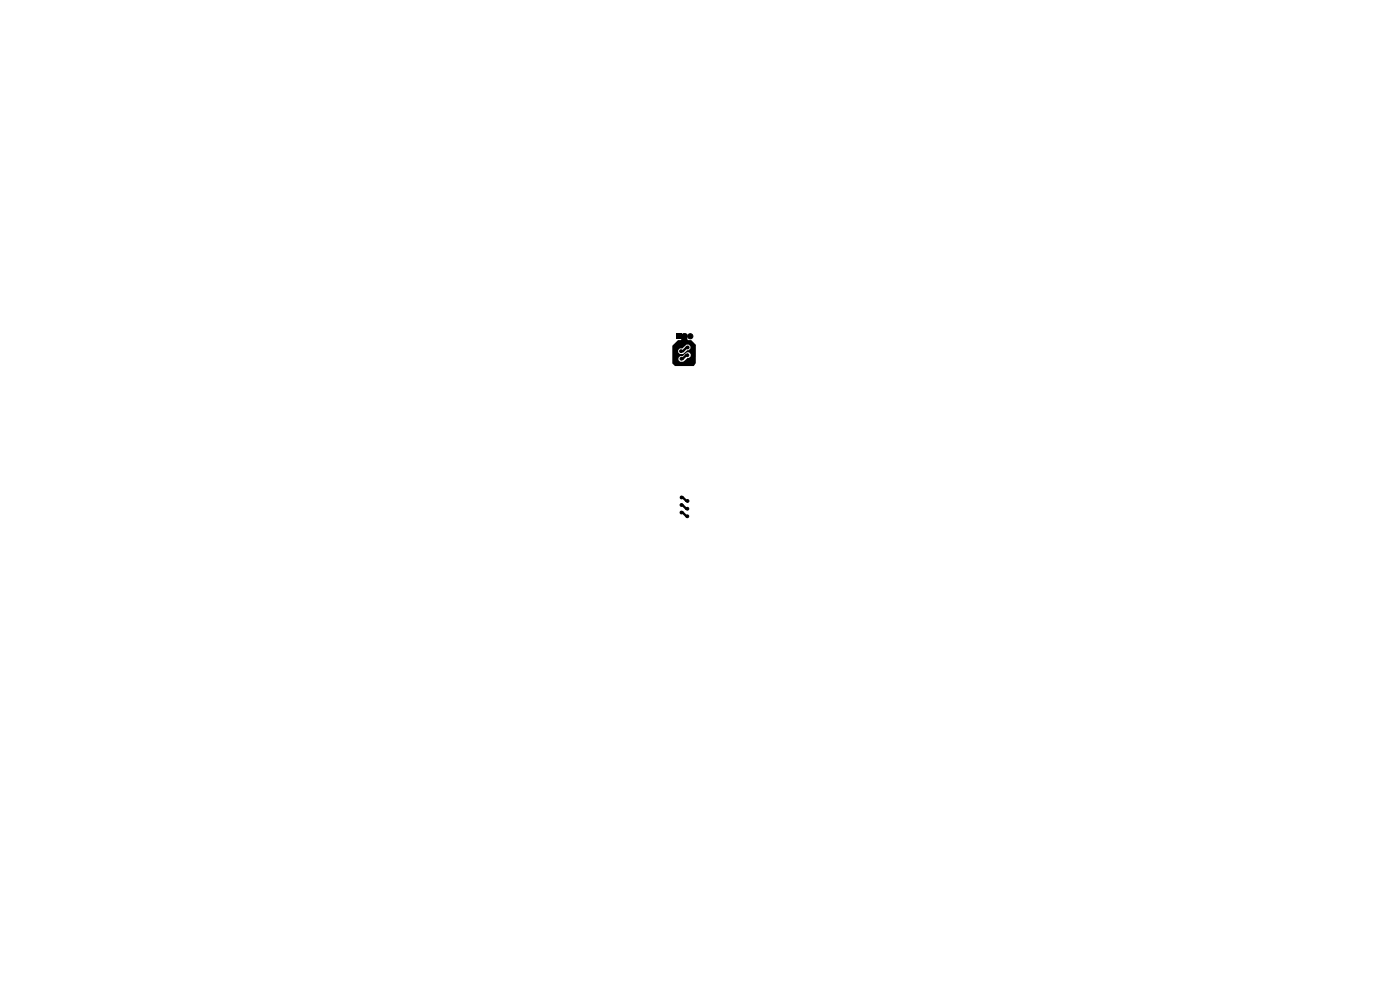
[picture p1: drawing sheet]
<svg xmlns="http://www.w3.org/2000/svg" width="297mm" height="210mm" viewBox="0 0 297 210" stroke-linecap="round" stroke-linejoin="round" font-family="sans-serif">
<path d="M143.4 70.8h1.1v1.1h-1.1zM144.6 70.9l.4-.2h.5l.3 .2 .1 1.2 .8 .1 .9 1v3.8l-.4 .6h-4l-.6-.5v-1.2h1.3v.5l.4 .3h.7l.8-.7 .4-.1 .3-.3v-.5l-.3-.4h-.5l-.9 .8h-.5l-.4 .4h-1.3v-1.6h1.3v.4l.3 .4h.7l.9-.8h.3l.4-.4v-.4l-.4-.4h-.5l-.8 .8h-.6l-.3 .4h-1.3l.1-1 1.1-1.1 .6-.1 .2-.2z" fill="#000"/>
<g fill="#000" stroke="#000" stroke-width=".21">
<circle cx="144.5" cy="74.5" r=".3"/>
<circle cx="144.6" cy="76.1" r=".3"/>
<circle cx="145.1" cy="77.1" r=".3"/>
<circle cx="145.2" cy="71.3" r=".55"/>
<circle cx="145.8" cy="75.4" r=".3"/>
<circle cx="145.9" cy="73.7" r=".3"/>
<circle cx="146.4" cy="71.3" r=".55"/>
<circle cx="144.6" cy="107.1" r=".3"/>
<circle cx="144.6" cy="108.7" r=".3"/>
<circle cx="144.6" cy="105.5" r=".3"/>
<circle cx="145.8" cy="109.5" r=".3"/>
<circle cx="145.8" cy="107.9" r=".3"/>
<circle cx="145.9" cy="106.3" r=".3"/>
</g>
<path d="M145.8 75.4h-.2l-.8 .7h-.2M145.9 73.7l-.3 .1-.7 .7h-.4M144.6 107.1h.2l.8 .8h.2M144.6 108.7h.2l.8 .8h.2M144.6 105.5h.3l.7 .8h.3" fill="none" stroke="#000" stroke-width=".5"/>
</svg>
